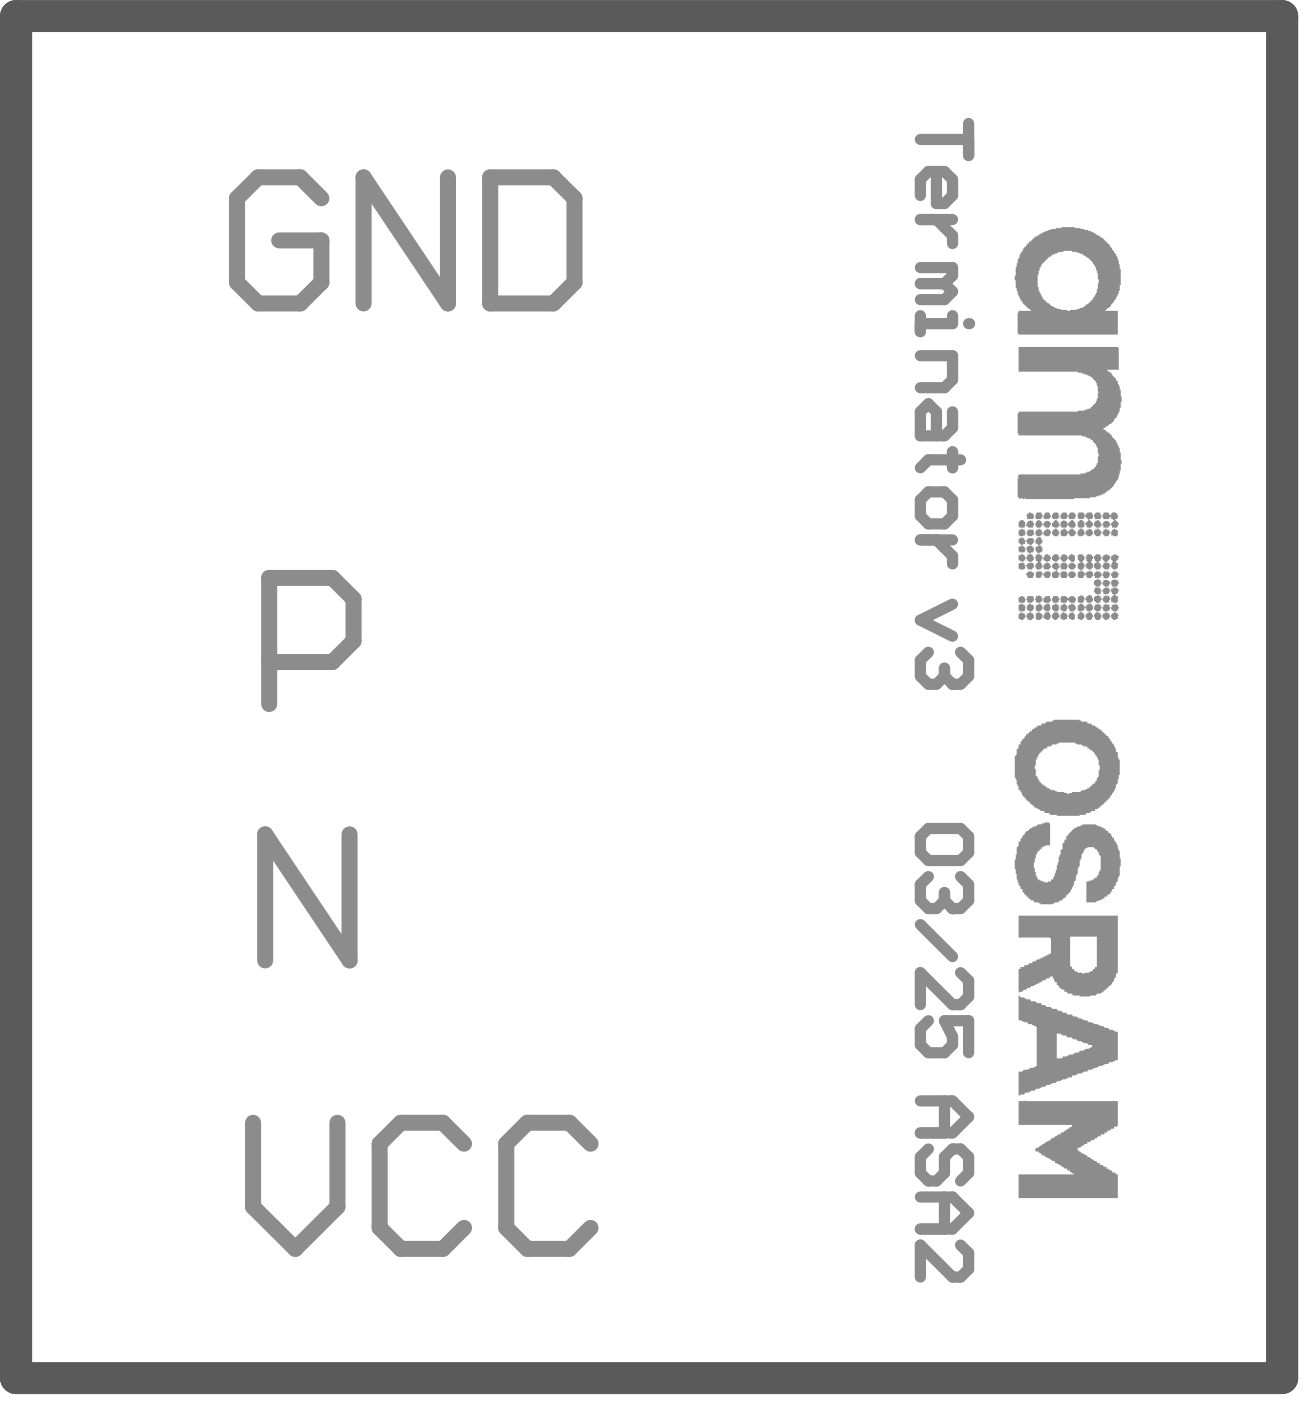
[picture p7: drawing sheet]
<svg xmlns="http://www.w3.org/2000/svg" width="34mm" height="37mm" viewBox="0 0 34 37" stroke-linecap="round" stroke-linejoin="round" font-family="sans-serif">
<path d="M.4 .4h33.2v35.7h-33.2z" fill="none" stroke="#5a5a5a" stroke-width=".84"/>
<g fill="#8c8c8c">
<path d="M29.1 15.4h.2l-.1 .2h.1v.2h-.2l.1-.2z"/>
<path d="M29.1 15.2h.2v.1l-.2 .1z"/>
<path d="M28.9 15.2h.2l-.1 .2-.1-.1z"/>
<path d="M28.9 15h.1a.1 .1 0 0 1 0 .1 .1 .1 0 0 1-.1 0z"/>
<path d="M28.9 15.4h.1l.1 .1-.2 .1z"/>
<path d="M27.6 13.7a.1 .1 0 0 1 .1 0 .1 .1 0 0 1 0 .1h-.1z"/>
<path d="M27.3 13.9l.2-.1v.2h-.1z"/>
<path d="M26.7 13.9h.1l.1 .1h-.2z"/>
<path d="M27.1 13.9h.2v.1h-.1z"/>
<path d="M27.3 13.7l.2-.1v.1l-.1 .1z"/>
<path d="M26.9 13.7l.2-.1v.2h-.2z"/>
<path d="M27.1 13.7l.2-.1v.2h-.1z"/>
<path d="M26.7 13.7l.1-.1 .1 .2h-.2z"/>
<path d="M27.6 13.5l.1-.1 .1 .1-.2 .1z"/>
<path d="M27.4 13.4h.1v.1l-.1 .1z"/>
<path d="M27.1 13.4h.2v.2h-.2z"/>
<path d="M26.9 13.4h.2v.2h-.2z"/>
<path d="M26.9 13.9h.2v.1h-.2z"/>
<path d="M28 15.8h.2v.2h-.2z"/>
<path d="M27.8 15.9l.1-.1v.2h-.1z"/>
<path d="M27.2 15.8l.1 .1v.1h-.2z"/>
<path d="M26.9 15.8h.2v.2h-.2z"/>
<path d="M27.4 15.8h.1v.2h-.2z"/>
<path d="M27.6 15.9l.1-.1v.2h-.1z"/>
<path d="M26.7 15.8l.2 .1-.1 .1h-.1z"/>
<path d="M27.8 15.6h.3l.1 .1-.4 .1z"/>
<path d="M26.7 15.6h.1l.1 .2h-.2z"/>
<path d="M26.9 15.6h.2l-.1 .2h-.1z"/>
<path d="M27.3 15.7l.2-.1v.1l-.1 .1z"/>
<path d="M27.6 15.6h.1v.2h-.1z"/>
<path d="M28.5 15.6h.1v.2h-.1z"/>
<path d="M28.2 15.6h.2v.2h-.1z"/>
<path d="M27.1 15.6h.2v.2h-.2z"/>
<path d="M28.7 15.4h.1v.2l-.1-.1z"/>
<path d="M29.1 15h.2v.1h-.2z"/>
<path d="M28.7 15h.1l.1 .1h-.2z"/>
<path d="M28 15h.1l.1 .1h-.2z"/>
<path d="M27.8 15h.1l.1 .1h-.2z"/>
<path d="M27.6 14.7l.2 .1-.1 .3h-.1v-.1h.1l-.1-.1z"/>
<path d="M28 14.8l.1-.1 .1 .2h-.2z"/>
<path d="M28.2 14.5l.2 .1-.1 .4h.3v.1l-.2-.1v.1h-.2l.1-.1-.1-.1 .1-.2z"/>
<path d="M27.8 14.8l.1-.1 .1 .2h-.2z"/>
<path d="M28.5 14.5l.1 .1v.3l-.2-.1z"/>
<path d="M28.9 14.6h.2l-.1 .1 .1 .1-.1 .1h-.1l.1-.2z"/>
<path d="M29.1 14.6h.2l-.1 .3h-.1z"/>
<path d="M28.7 14.5l.2 .1-.1 .3h-.1v-.2z"/>
<path d="M27.8 14.6l.3-.1 .1 .2-.2-.1-.2 .1z"/>
<path d="M27.6 14.5h.1a.11 .11 0 0 1 0 .2 .11 .11 0 0 1-.1 0z"/>
<path d="M28.7 13.9l.1-.1v.2h-.1z"/>
<path d="M28.4 13.9l.2-.1v.2h-.1z"/>
<path d="M28.2 13.9l.2-.1v.2h-.1z"/>
<path d="M27.8 13.9l.3-.1 .1 .2h-.4z"/>
<path d="M29.1 13.9h.2v.1h-.2z"/>
<path d="M28.9 13.9h.2l-.1 .1h-.1z"/>
<path d="M27.6 13.9h.1v.1h-.1z"/>
<path d="M28.9 13.7l.1-.1 .1 .2h-.2z"/>
<path d="M28.2 13.7l.2-.1v.2h-.1z"/>
<path d="M27.8 13.7l.1-.1a.13 .13 0 0 0 .1 .1 .13 .13 0 0 0 .1-.1l.1 .2-.2-.1-.2 .1z"/>
<path d="M28.7 13.6h.1l.1 .2h-.2z"/>
<path d="M28.9 13.4l.4 .1-.1 .1 .1 .1v.1h-.2l.1-.2-.1-.1-.2 .1z"/>
<path d="M28.2 13.4h.2v.1l.2-.1v.2h-.1l.1 .2h-.1l-.1-.1 .1-.1-.1-.1-.1 .1z"/>
<path d="M28.7 13.4h.1v.2h-.1z"/>
<path d="M27.8 13.5l.3-.1 .1 .1-.4 .1z"/>
<path d="M26.7 9.1h2.6v.6h-.3l.3 .3 .1 .5-.1 .3-.2 .3a.12 .12 0 0 0-.1 .1 .12 .12 0 0 0 .1 .1l.2 .4 .1 .4-.1 .5-.3 .3-.4 .1-1.9 .1v-.7h1.7l.3-.2 .1-.3-.2-.4-.3-.1h-1.6v-.6h1.7l.3-.2 .1-.3-.1-.3-.4-.2-1.6-.1z"/>
<path d="M27.3 15h.2v.1h-.1z"/>
<path d="M26.9 15h.2v.1h-.2z"/>
<path d="M27.1 15h.2v.1h-.1z"/>
<path d="M27.3 14.8l.2-.1v.2h-.1z"/>
<path d="M26.7 14.8l.1-.1 .1 .2h-.2z"/>
<path d="M26.9 14.7l.2 .1-.1 .1h-.1z"/>
<path d="M27.2 14.5l.1 .1v.3l-.2-.1z"/>
<path d="M27.4 14.5h.1v.2h-.1z"/>
<path d="M26.7 14.5l.2 .1-.1 .1h-.1z"/>
<path d="M26.9 14.5h.2l-.1 .2-.1-.1z"/>
<path d="M26.9 14.3h.2v.2h-.2z"/>
<path d="M26.7 14.3h.1l.1 .1-.2 .1z"/>
<path d="M27.2 14.1h.1l-.1 .2 .1 .1a.1 .1 0 0 1-.2 0 .1 .1 0 0 1 .1-.1l-.1-.1z"/>
<path d="M26.9 14.1h.2v.1l-.1 .1z"/>
<path d="M26.7 14.1h.1l.1 .1-.2 .1z"/>
<path d="M29.1 16.1h.2v.1h-.1z"/>
<path d="M28.7 15.6h.1v.2l-.1-.1z"/>
<path d="M29.1 15.8h.2v.2h-.2z"/>
<path d="M28.9 15.6h.2l-.1 .2-.1-.1z"/>
<path d="M28.9 15.8h.2v.2h-.2z"/>
<path d="M28.9 16.1h.2v.1h-.2z"/>
<path d="M28.7 15.2h.1v.1l-.1 .1z"/>
<path d="M28.7 15.8h.1v.2h-.1z"/>
<path d="M28.7 16.1l.1-.1a.1 .1 0 0 1 0 .2 .1 .1 0 0 1-.1 0z"/>
<path d="M27.6 16l.2 .1-.1 .1h-.1z"/>
<path d="M26.7 16.1h.1l.1 .1h-.2z"/>
<path d="M28.5 16.1h.1v.1h-.1z"/>
<path d="M26.7 28.8h2.6v.7l-.9 .5a.13 .13 0 0 0-.1 .1 .13 .13 0 0 0 .1 .1l.9 .6v.6h-2.6v-.6h1.4l-1-.7 1-.6h-1.4z"/>
<path d="M28.2 15.9l.4-.1v.2h-.1l-.1-.1v.1h-.1z"/>
<path d="M26.9 21.8l.3-.2h.3v.5l-.3 .2-.1 .4a.29 .29 0 0 0 .1 .4 .29 .29 0 0 0 .4-.1l.2-.9 .3-.4 .6-.1 .5 .3 .1 .4v.6l-.3 .6-.3 .1h-.2v-.5l.2-.1 .1-.2v-.5l-.1-.1h-.2l-.2 .2-.3 1-.3 .2-.4 .1-.5-.3-.2-.4v-.8z"/>
<path d="M28.2 16.1l.2-.1v.2h-.2z"/>
<path d="M26.9 16.1h.2l-.1 .1h-.1z"/>
<path d="M27.8 16.1h.1l.1 .1h-.2z"/>
<path d="M27.1 16.1h.2v.1h-.2z"/>
<path d="M27.4 16.1h.1v.1h-.2z"/>
<path d="M27 6.3l.5-.3 .7-.1 .5 .2 .4 .3 .2 .4 .1 .7-.2 .3-.2 .3h.3v.7l-2.6-.1v-.6h.3l-.3-.2-.1-.6 .1-.5zM27.2 7.4a.8 .8 0 0 0 1.6 0 .8 .8 0 0 0-1.6 0z"/>
<path d="M26.7 26.1l2.6 .9v.8l-2.6 .9v-.6l.5-.2v-1l-.5-.2zM27.7 27.1v.6l.9-.3z"/>
<path d="M26.7 24h2.6v1.5l-.2 .3-.4 .3h-.4l-.4-.1-.4-.4-.8 .4v-.6l.8-.4v-.4h-.8zM28 24.5v.8l.2 .2 .4-.1 .1-.1v-.8z"/>
<path d="M26.9 19.2l.3-.2 .4-.2h.7l.5 .3 .4 .4 .1 .4v.6l-.2 .4-.4 .3-.4 .2-.8-.1-.4-.2-.4-.4-.1-.3v-.6zM27.2 19.7l-.1 .3v.3l.2 .2 .2 .2 .5 .1 .3-.1 .4-.2 .1-.2v-.4l-.3-.4-.8-.1z"/>
<circle cx="28.1" cy="16.1" r=".1"/>
</g>
<g fill="none" stroke="#8c8c8c" stroke-width=".29">
<path d="M24.1 8.3v.4M24.1 13.1l.2-.2h.4l.3 .2v.4l-.3 .2h-.4l-.2-.2zM24.1 7h.9v.2l-.3 .2M24.1 9.3h.9v.6l-.3 .3h-.6M24.1 3.7h1.3M24.1 5.7h.9M24.1 7.4h.6M24.1 14.1h.9M24.3 17.1l-.2 .2v.4l.2 .2h.2l.2-.2M24.5 4.5v.8h.2l.3-.2v-.4l-.3-.2h-.4l-.2 .2v.4M24.5 5.7l.5 .5v.2M24.5 14.1l.5 .5v.2"/>
<path d="M24.7 17.5v.2M24.7 17.7l.3 .2M24.7 7.4l.3 .2-.3 .2h-.6M25 17.9h.1M25 10.8v.4l-.3 .2h-.6v-.6l.2-.2 .2 .2v.6M25 8.3v.2h-.9M25 11.8v.5M25 15.8l-.9 .4 .9 .5M25.2 17.1l.2 .2v.4l-.2 .2h-.2M25.2 12h-.9l-.2 .3M25.4 8.5h.1M25.4 3.2v.9"/>
<path d="M24.1 28.8h.9l.4 .4-.4 .5h-.9M24.1 21.9l.2-.2h.9l.2 .2v.4l-.2 .2h-.9l-.2-.2zM24.1 31.3h.9l.4 .5-.4 .4h-.9M24.1 24.2l.9 .9M24.3 30.1l-.2 .2v.4l.2 .2h.2l.2-.2v-.4l.3-.2h.2l.2 .2v.4l-.2 .2M24.3 26.7l-.2 .2v.5l.2 .2h.4l.3-.2v-.3l-.3-.4h.7v.9M24.3 23l-.2 .2v.4l.2 .2h.2l.2-.2M24.7 23.4v.2M24.7 28.8v.9M24.7 31.3v.9M24.7 23.6l.3 .2M25 23.8h.1"/>
<path d="M25.2 23l.2 .2v.4l-.2 .2h-.2M25.2 25.5l.2 .2v.4l-.2 .2h-.2l-.9-.8v.8M25.2 32.6l.2 .2v.4l-.2 .2h-.2l-.9-.8v.8"/>
</g>
<path d="M7.1 17.3h1.6l.6-.5v-1.1l-.6-.6h-1.6v3.3M8.4 5.2l-.5-.6h-1.1l-.6 .6v2.2l.6 .5h1.1l.5-.5v-1.1h-1.1M11.7 4.6v3.3l-2.2-3.3v3.3M12.8 4.6h1.7l.6 .6v2.2l-.6 .5h-1.7zM6.6 29.4v2.2l1.1 1.1 1.1-1.1v-2.2M9.2 21.8v3.4l-2.3-3.4v3.4M12.2 30l-.6-.6h-1.1l-.6 .6v2.2l.6 .5h1.1l.6-.5M15.5 30l-.6-.6h-1.1l-.5 .6v2.2l.5 .5h1.1l.6-.5" fill="none" stroke="#8c8c8c" stroke-width=".42"/>
</svg>
